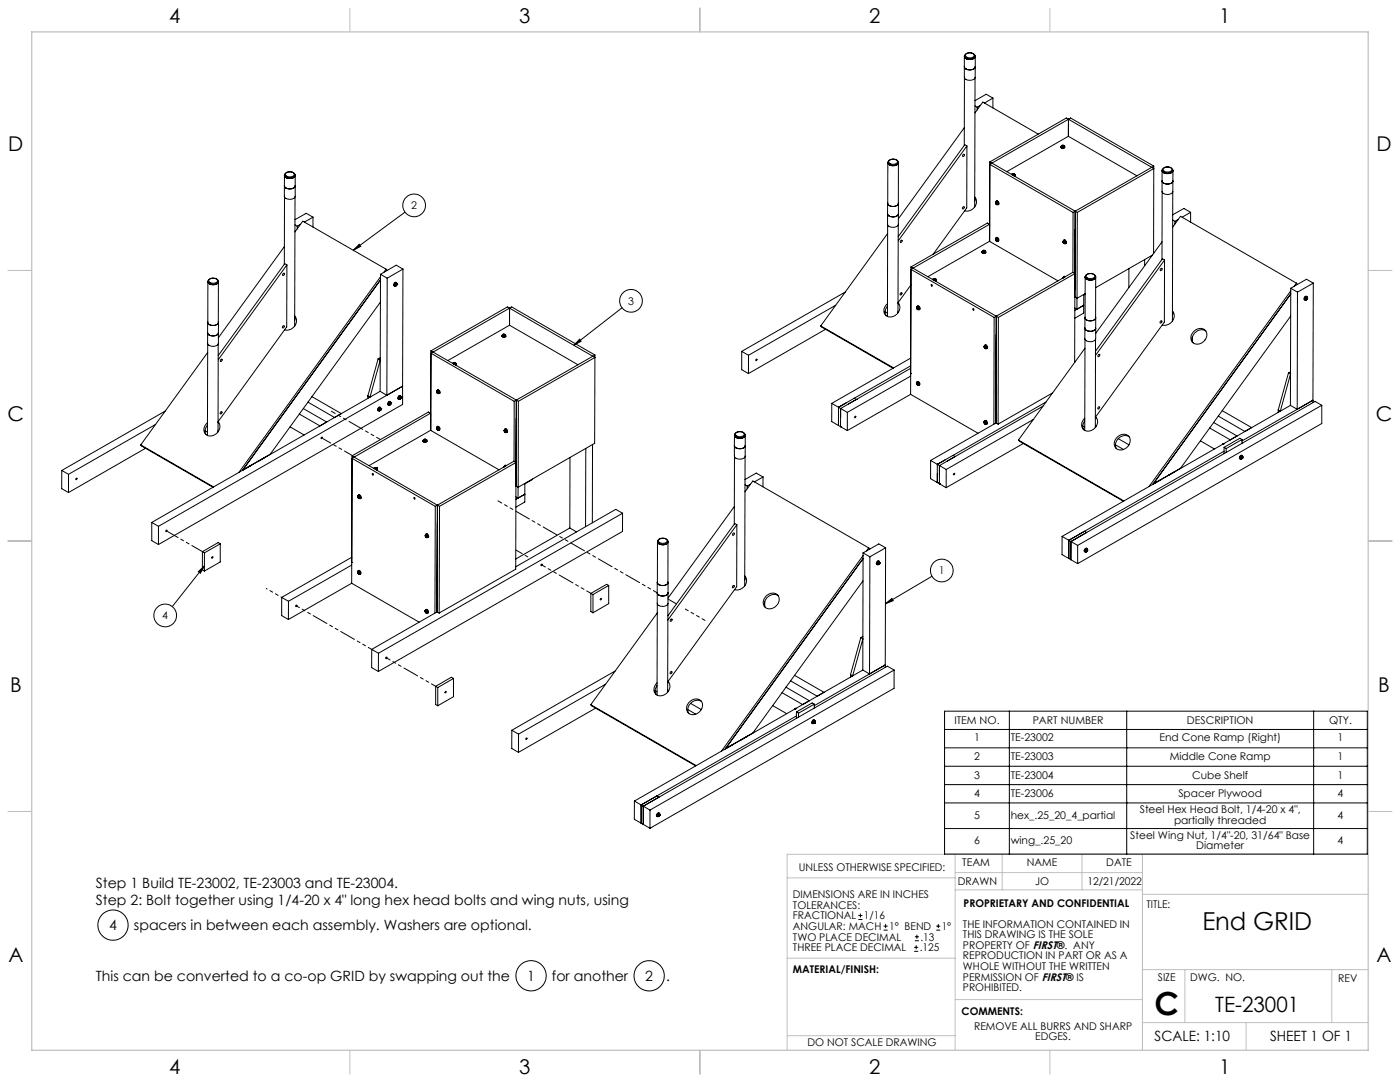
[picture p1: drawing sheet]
<svg xmlns="http://www.w3.org/2000/svg" width="559mm" height="432mm" viewBox="0 0 559 432" stroke-linecap="round" stroke-linejoin="round" font-family="sans-serif">
<defs><g id="words">
<text font-size="12.7" x="460.9" y="405.2">C</text>
<text font-size="9.9" x="479.9" y="371.2">End GRID</text>
<text font-size="8.5" x="485.1" y="404">TE-23001</text>
<g font-size="8.1">
<text x="67.6" y="9.3">4</text>
<text x="207.3" y="9.3">3</text>
<text x="347" y="9.3">2</text>
<text x="486.7" y="9.3">1</text>
<text x="3.3" y="60.1">D</text>
<text x="549.4" y="60.1">D</text>
<text x="3" y="168">C</text>
<text x="549.1" y="168">C</text>
<text x="4" y="276">B</text>
<text x="550.1" y="276">B</text>
<text x="3.3" y="383.9">A</text>
<text x="549.4" y="383.9">A</text>
<text x="67.6" y="428.4">4</text>
<text x="207.3" y="428.4">3</text>
<text x="347" y="428.4">2</text>
<text x="486.7" y="428.4">1</text>
</g>
<g font-size="5.6">
<text x="38.3" y="354.5">Step 1 Build TE-23002, TE-23003 and TE-23004.</text>
<text x="38.3" y="361.1">Step 2: Bolt together using 1/4-20 x 4&quot; long hex head bolts and wing nuts, using</text>
<text x="43.6" y="371.2">4</text>
<text x="53.4" y="371">spacers in between each assembly. Washers are optional.</text>
<text x="38.3" y="391.3">This can be converted to a co-op GRID by swapping out the</text>
<text x="210.4" y="391.4">1</text>
<text x="220.3" y="391.3">for another</text>
<text x="257.6" y="391.4">2</text>
<text x="265.9" y="391.3">.</text>
<text x="460.9" y="415.2">SCALE: 1:10</text>
<text x="507" y="415.2">SHEET 1 OF 1</text>
</g>
<g font-size="4.2">
<text x="164.1" y="83.5">2</text>
<text x="250.7" y="121.6">3</text>
<text x="374.8" y="229.2">1</text>
<text x="64.8" y="247.1">4</text>
<text x="380.9" y="289">ITEM NO.</text>
<text x="412.2" y="289">PART NUMBER</text>
<text x="473.8" y="289">DESCRIPTION</text>
<text x="530.5" y="289">QTY.</text>
<text x="388.8" y="295.9">1</text>
<text x="403.4" y="295.9">TE-23002</text>
<text x="462.8" y="295.9">End Cone Ramp (Right)</text>
<text x="533.9" y="295.9">1</text>
<text x="388.8" y="303.2">2</text>
<text x="403.4" y="303.2">TE-23003</text>
<text x="466.9" y="303.2">Middle Cone Ramp</text>
<text x="533.9" y="303.2">1</text>
<text x="388.8" y="311">3</text>
<text x="403.4" y="311">TE-23004</text>
<text x="475.8" y="311">Cube Shelf</text>
<text x="533.9" y="311">1</text>
<text x="388.8" y="317.9">4</text>
<text x="403.4" y="317.9">TE-23006</text>
<text x="470.3" y="317.9">Spacer Plywood</text>
<text x="533.9" y="317.9">4</text>
<text x="388.8" y="326.7">5</text>
<text x="403.4" y="326.7">hex_.25_20_4_partial</text>
<text x="454.9" y="324.6">Steel Hex Head Bolt, 1/4-20 x 4&quot;,</text>
<text x="468.6" y="328.7">partially threaded</text>
<text x="533.9" y="326.7">4</text>
<text x="451.1" y="334.8">Steel Wing Nut, 1/4&quot;-20, 31/64&quot; Base</text>
<text x="388.8" y="336.9">6</text>
<text x="403.4" y="336.9">wing_.25_20</text>
<text x="477.5" y="338.9">Diameter</text>
<text x="533.9" y="336.9">4</text>
<text x="318.8" y="347.7">UNLESS OTHERWISE SPECIFIED:</text>
<text x="384.1" y="345.5">TEAM</text>
<text x="409.9" y="345.7">NAME</text>
<text x="441.6" y="345.7">DATE</text>
<text x="382.3" y="353.3">DRAWN</text>
<text x="413.2" y="353.3">JO</text>
<text x="434" y="353.3">12/21/2022</text>
<text x="316.5" y="358.5">DIMENSIONS ARE IN INCHES</text>
<text x="316.5" y="362.7">TOLERANCES:</text>
<text x="384.6" y="361.9">PROPRIETARY AND CONFIDENTIAL</text>
<text x="457.6" y="362.3">TITLE:</text>
<text x="316.5" y="371.2">ANGULAR: MACH</text>
<text x="316.5" y="366.9">FRACTIONAL</text>
<text x="344.8" y="366.9">1/16</text>
<text x="354.9" y="371.2">1° BEND</text>
<text x="375.9" y="371.2">1°</text>
<text x="384.4" y="370.2">THE INFORMATION CONTAINED IN</text>
<text x="316.5" y="375.4">TWO PLACE DECIMAL</text>
<text x="367.4" y="375.4">.13</text>
<text x="384.4" y="374.4">THIS DRAWING IS THE SOLE</text>
<text x="316.5" y="379.6">THREE PLACE DECIMAL</text>
<text x="367.1" y="379.6">.125</text>
<text x="384.4" y="378.6">PROPERTY OF FIRST®. ANY</text>
<text x="384.4" y="382.9">REPRODUCTION IN PART OR AS A</text>
<text x="316.5" y="388.4">MATERIAL/FINISH:</text>
<text x="384.4" y="387.1">WHOLE WITHOUT THE WRITTEN</text>
<text x="384.4" y="391.3">PERMISSION OF FIRST® IS</text>
<text x="384.4" y="395.6">PROHIBITED.</text>
<text x="462.2" y="391.3">SIZE</text>
<text x="475.1" y="391.3">DWG. NO.</text>
<text x="534.1" y="391.8">REV</text>
<text x="383.8" y="405.1">COMMENTS:</text>
<text x="388.8" y="410.9">REMOVE ALL BURRS AND SHARP</text>
<text x="322.3" y="417.6">DO NOT SCALE DRAWING</text>
<text x="413.2" y="415.2">EDGES.</text>
</g>
</g></defs>
<g fill="none" stroke="#c0c0c0" stroke-width=".4">
<path d="M139.7 3.2v9.5M279.4 3.2v9.5M419.1 3.2v9.5M3.1 107.9h9.6M546.1 107.9h9.5M3.1 215.9h9.6M546.1 215.9h9.5M3.1 323.8h9.6M546.1 323.8h9.5M314.2 350.3h67M381.2 340.9v78.2M381.2 355.1h74.8"/>
<path d="M381.2 348.2h74.8M400 340.9v14.2M431.9 340.9v14.2M456 340.9v78.2M456 356.9h90.1M546.1 340.9h-231.9v78.2M314.2 382.4h67.2M381.2 398.9h74.8M456 387h90.1M472.9 387v21.1M531.6 387v21.1M139.7 419.1v9.6"/>
<path d="M279.4 419.1v9.6M314.2 413.3h67M419.1 419.1v9.6M456 408.1h90.1M497.4 408.1v11"/>
</g>
<path d="M12.7 12.7h533.4v406.4h-533.4z" fill="none" stroke="#c0c0c0" stroke-width=".5"/>
<g fill="none" stroke="#000" stroke-width=".4">
<path d="M384.9 26.6a2.5 2.5 0 0 0 4.4 .1M384.9 22.5v8.3a2.49 2.49 0 0 0 4.3 0l.1-4.1M385 31.1l-.1 26.9M385 22.4a2.28 2.28 0 0 1 2.1-1.3 2.28 2.28 0 0 1 2 1.3M385 22.3l.1 .7 .5 .4M385 22.4a2.33 2.33 0 0 0 4.1 .1v-.1M385 22.4a2.38 2.38 0 0 0 4.1 0M385.1 22l-.1 .7 .6 .7M385.6 21.6a1.94 1.94 0 0 1 3.2 .7 2.09 2.09 0 0 1-3.5-.3zM389.1 22.1a1.64 1.64 0 0 1-2.3 1.6l-1.2-.3M389.1 22.2a2.2 2.2 0 0 1-3.5 1.2M389.2 31.1l-.2 51.5"/>
<path d="M389.3 22.5v4.2M396.3 39.2v3.9M396.3 39.2l-3.4 1.9M396.3 39.2l-2.7-1.6-4.5 2.6M384.9 50.9l-26.3 36.4M385.9 58.2l-.8-.5-26.6 36.7M385.9 58.2l-27.4 37.9M385.9 58.2v24.8l-13.4 18.5M389.1 45.1l3.2-4.4 22.1 12.8M389.1 42.3l.9 .5M390 42.8v1.1M391.4 42l-1.4 .8"/>
<path d="M423.4 58.6a.82 .82 0 0 0 .8 .6 .82 .82 0 0 0 .8-.6M423.6 58.3l-.2 .4M423.6 58.5l.5 .5M423.6 58.5l.3 .1M423.7 58.2l.2 .4M423.7 58.2l-.1 .3M423.9 58.6h.5M423.9 58.6l.2 .1M423.9 58.1l.1 .1M423.9 58.1h.1M424 58l.6 .1M424 58l-.3 .2"/>
<path d="M424 58.2h.1M424.1 58.5v.1M424.1 58.7v.3M424.1 58.4l.1 .1M424.1 58.5h.1M424.1 58.4v.2M424.1 58.4v.1M424.4 58.2h.1M424.4 58.6l-.3 .1M424.4 58.2v.1M424.6 58.1l.1 .2M424.6 58.1l.2 .1"/>
<path d="M424.6 58.2h.1M424.6 58.2h-.2M424.7 58.6h-.3M424.7 58.6v.2M424.7 58.8l-.6 .2M424.7 58.3l-.3 .3M424.7 58.3v.3M424.8 58.2l-.1 .1M424.8 58.3a.71 .71 0 0 1-.5 .9 .71 .71 0 0 1-.9-.5M424.8 58.2l-.1 .6M426.4 54.4l-24.6 14.1M426.4 54.4l27.4 15.8"/>
<path d="M426.5 47.6l33.2 19.2M426.5 47.6l.8-.5 33.2 19.2M426.5 47.6l-.1 6.8M426.5 47.6l-30.6 17.5M426.5 47.6l-.9-.5-30.5 17.5M113.5 74.2a2.49 2.49 0 0 0 4.3 0M113.5 70v4.2M113.6 78.6l-.1 26.9M113.6 69.8v.5l.6 .5M113.6 69.9a2.28 2.28 0 0 1 2.1-1.4 2.28 2.28 0 0 1 2.1 1.4M113.6 69.9a2.39 2.39 0 0 0 3.9 .7l.3-.7M113.6 69.9a2.38 2.38 0 0 0 4.2 0"/>
<path d="M113.7 69.5l-.1 .8 .6 .6M114.2 69.1a2.11 2.11 0 0 1 3.2 .6 2.03 2.03 0 0 1-3.5-.2zM117.7 69.7a2.09 2.09 0 0 1-3.3 1.2l-.2-.1M117.7 69.6a1.68 1.68 0 0 1-2.3 1.6l-1.2-.3M117.8 78.6l-.2 51.5M117.8 70v8.3a2.5 2.5 0 0 1-4.3 0v-4.1M354.4 64.9l-.1 16.3M354.4 64.8a2.28 2.28 0 0 1 2.1-1.3 2.28 2.28 0 0 1 2.1 1.3M354.4 64.8a2.34 2.34 0 0 0 4.2 .2v-.2M354.4 64.8a2.37 2.37 0 0 0 4.2 0M354.9 64.1a2.02 2.02 0 0 1 3.3 .6 1.98 1.98 0 0 1-3.4-.3zM358.5 64.7a2 2 0 0 1-3.1 1.3l-.8-.5-.2-.8"/>
<path d="M358.6 64.9v20.4M384.5 61.6a.35 .35 0 0 1 .4 .3 .35 .35 0 0 1-.2 .4 .35 .35 0 0 1-.5-.2zM389 78.6a3.7 3.7 0 0 1-.1 4.2 3.7 3.7 0 0 1-3.9 1.3M389 78.8l.4 .3-.4 1.2M395.1 64.6l-.1 31.7M395.1 64.6l.8 .5M395.9 65.1l-.8 .5 33.2 19.2M395.9 65.1l33.3 19.2M403.8 69.6h.1M404 69.4l-.1 .3M404 69.4l-.2 .2M404.2 69.8h.1"/>
<path d="M404.3 69.7h.1M404.3 69.4h.1M404.3 69.4l.1 .1M404.3 70h.1M404.3 69.7l-.1 .1M404.4 69.5h.1M404.4 70h.3M404.5 69.3l-.5 .1M404.5 69.3l.5 .2M404.7 69.6v.1M404.7 70v.2M404.7 69.6l.2 .1"/>
<path d="M404.9 69.8l-.5 .2M404.9 69.7h.1M404.9 69.8l-.2 .2M405 69.5l-.1 .3M405 69.5l.1 .2M405.1 69.7l.1 .3-.2 .3M405.1 69.7l-.2 .1M405.1 69.7l-.3 .5M405.2 70l-.1 .4M459.7 66.8l.8 .5-30.5 17.5M459.7 66.8l-30.5 17.5M460.5 66.3l-.8 .5"/>
<path d="M460.5 66.3l-.1 34.8M463.8 72.2a2.49 2.49 0 0 0 4.3 0M463.8 68.1v8.2a2.47 2.47 0 0 0 4.3 .1v-4.2M463.9 76.6l-.1 26.9M463.9 67.9a2.28 2.28 0 0 1 2.1-1.3 2.28 2.28 0 0 1 2.1 1.3M463.9 67.9a2.38 2.38 0 0 0 4.1 .5l.1-.5M463.9 67.9a2.38 2.38 0 0 0 4.2 0M464 67.6a1.62 1.62 0 0 0 2.2 1.7l1.5-.4 .4-.6-.1-.7M464.5 67.2a1.94 1.94 0 0 1 3.2 .7 2.09 2.09 0 0 1-3.4-.3zM468.1 67.8a2.11 2.11 0 0 1-3.4 1.2l-.7-.5-.1-.7M468.1 76.6l-.1 51.6M468.2 68.1l-.1 4.1"/>
<path d="M113.5 98.4l-26.3 36.4M117.7 89.7l.9 .6M117.7 92.6l3.2-4.3 33.2 19.1M118.6 90.3v1M119.9 89.5l-1.3 .8M124.9 86.7l-2.7-1.6-4.5 2.6M124.9 86.7l-3.4 1.9M124.9 86.7v3.9M143.4 97.5l.6 .8-3 1.6zM161.6 84.7l-20.6 15.2M354.3 85.3a2.51 2.51 0 0 0 4.3 0M354.3 85.3v4.2a2.46 2.46 0 0 0 4.3 0v-4.2"/>
<path d="M354.3 81.2v4.1M354.3 89.7l-.1 36.6M354.3 93.2l-26.7 36.9M354.3 81.2l.7 .8M354.3 80.9l.1 .6 .5 .6M358.5 89.7l-.1 35.1M358.6 81.2a2.49 2.49 0 0 1-3.6 .8M358.6 80.9a1.96 1.96 0 0 1-3 1.4l-.7-.2M359.6 96a.35 .35 0 0 1 .4 .2 .35 .35 0 0 1-.2 .4 .35 .35 0 0 1-.5-.2zM384.4 82.5a.35 .35 0 0 1 .4 .3 .35 .35 0 0 1-.2 .4 .35 .35 0 0 1-.5-.2zM392.6 99.9l.5 .1M392.6 99.9l-.4 .2"/>
<path d="M394.9 96.3l-24.6 14.1M394.9 96.3l27.4 15.8M395 89.5l-.9-.5-30.5 17.5M395 89.5l-30.6 17.5M395 89.5l-.1 6.8M397.4 80.9l.2 .5M397.4 95.3v.5M397.4 80.6h.2M397.4 80.6v.3M397.4 95.8l.4 .4M397.4 95.6h.1M397.4 95.6h.2"/>
<path d="M397.5 95.1l.2 .1M397.5 95.1l-.1 .2M397.5 95.1a.7 .7 0 0 1 1 .2 .7 .7 0 0 1-.2 .9h-.2M397.5 95.1h.6M397.5 81.1h.1M397.5 80.6a.7 .7 0 0 1 1 0 .7 .7 0 0 1 .1 .9l-.5 .1M397.5 81.2h.2M397.5 81.1v.1M397.6 81.4l.4 .3M397.6 80.6l-.2 .3M397.6 80.6l.4 .3M397.6 95.6h.1"/>
<path d="M397.6 81.2h.1M397.6 94.8a.81 .81 0 0 1 1 .4 .81 .81 0 0 1-.2 1M397.7 95.2l-.3 .1M397.7 95.2l.3 .4M397.7 80.3a.82 .82 0 0 1 .9 .4 .82 .82 0 0 1-.1 1M397.7 95.2h.2M397.8 81h.1M397.8 80.8h.1M397.8 95.5h.1M397.8 80.6l.2 .3M397.8 96.2h.3M397.8 80.8v.2"/>
<path d="M397.8 80.6h-.2M397.8 80.9v.1M397.8 95.4h.1M397.9 95.9h.1M397.8 95.4v.1M397.9 95.9v.2M397.9 95.9h-.1M397.9 81.3h.1M397.9 95.2l.1 .4M397.9 81.4l.1 .1M397.9 96.1h.1M397.9 81.3l.1 .2"/>
<path d="M397.9 81.3v.1M398 80.9l.2 .5M398 80.9l.2 .2M398 81.5h.1M398 95.6l.1 .5M398 80.5l-.2 .1M398 80.5l.4 .5M398 80.5l-.6 .1M398 95.6l.2 .2M398.1 96.1l-.3 .1M398.1 96.1v.1M398.1 95.1l-.2 .1"/>
<path d="M398.1 95.1l.4 .6M398.2 81.4l-.2 .3M398.2 81.4v.2M398.2 81.6l-.2 .1M398.2 81.1v.3M398.2 95.8l-.1 .3M398.4 81l-.2 .1M398.4 81l-.2 .6M398.5 95.7l-.3 .1M398.5 95.7l-.4 .5M424.4 96.3v.5M424.4 96.8l.3 .4"/>
<path d="M424.4 96.6h.1M424.4 96.1a.64 .64 0 0 1 1 .2 .64 .64 0 0 1-.3 .9M424.4 96.6l.1 .1M424.5 96.1l.2 .1M424.5 96.1l.7 .1M424.5 96.1l-.1 .2M424.5 96.6v.1M424.6 95.8a.81 .81 0 0 1 .9 .4 .81 .81 0 0 1-.1 1M424.7 96.2l-.3 .1M424.7 96.2l.3 .4M424.7 96.2l.2 .1M424.7 97.2l.3 .1"/>
<path d="M424.8 96.6h.1M424.8 96.4v.2M424.8 96.9h.1M424.8 96.4h.1M424.8 96.9l.1 .2M424.9 97.1h.1M424.9 96.3l.1 .3M425 96.6l.1 .5M425 96.6l.2 .3M425.1 97.1l-.4 .1M425.1 97.1l-.1 .2M425.2 96.2l-.3 .1"/>
<path d="M425.2 96.2l.3 .5M425.2 96.9l-.1 .2M425.5 96.7l-.3 .2M425.5 96.7l-.5 .6M428.3 84.8l-.1 23.9M429.2 84.3l-.9 .5M429.2 84.3l-.2 34.3M429.2 84.3l.8 .5M429.2 91.5l-.1 3.2M430 84.8l-.1 34.3M463.8 96.5l-26.5 36.5M468.1 90.7l3.1-4.4 46.3 26.7"/>
<path d="M468.1 87.8l.8 .5M468.9 88.3v1.1M470.3 87.6l-1.4 .7M475.2 84.7v4M475.2 84.7l-3.4 2M475.2 84.7l-2.7-1.5-4.4 2.5M83 112.4l-.1 16.4 .6 .7M83 112.3a2.27 2.27 0 0 1 2.1-1.3 2.27 2.27 0 0 1 2 1.3M83 112.4a2.37 2.37 0 0 0 4.1 0M83 112.3a2.39 2.39 0 0 0 4.1 0M83 112.3v.1M83.6 111.5a2.08 2.08 0 0 1 3.2 .7 2 2 0 0 1-3.4-.3z"/>
<path d="M87.1 112.3v16.4a2.49 2.49 0 0 1-3.6 .8M87.1 112.1a2.23 2.23 0 0 1-3.7 1.1l-.4-1M113 109.2l.1-.1a.44 .44 0 0 1 .4 .6 .44 .44 0 0 1-.7 .2zM114.5 105.7l-.1 24.8-27.4 37.9a3.5 3.5 0 0 1-.6 4.6 3.5 3.5 0 0 1-4.6 0l-.4-2 .5-1.3 .9-1M114.5 105.7l-.8-.5-26.6 36.7M114.5 105.7l-27.4 37.9M151.8 110.5l-56.4 78M151.8 111.7l-55 76M151.9 109.5l-.2 46.7M151.9 109.5l2.7 1.5M154.1 107.4l-.9 1.3M154.1 107.4l.5 .5"/>
<path d="M154.6 111l-.2 46.8M157.4 113.7l.2 .1M157.4 113.7l.4 .5M157.6 113.1l.2 .2M157.6 113.1l-.2 .6M157.6 113.8l.2 .2M157.8 114l.3 .1M157.8 113.6v.4M157.8 113.6l-.2 .2M157.8 114v.2M157.8 113.3v.3M157.9 114h.1"/>
<path d="M157.9 113.4l.1 .1M158 113.4h-.1M158 113.4h.1M158 113.8h.1M158 113.5h.1M158 113.8l-.1 .2M158.1 113.1l-.3 .2M158.1 113.1l.3 .1M158.1 113.1l-.3 .5M158.1 114.1l-.3 .1M158.2 112.7a.81 .81 0 0 0-.9 .4 .81 .81 0 0 0 .1 1M158.3 113.5h.1"/>
<path d="M158.3 113l.1 .2M158.3 113l-.7 .1M158.3 113l-.2 .1M158.4 113.1v-.1a.69 .69 0 0 0-1 .2 .69 .69 0 0 0 .2 1l.2-.1M158.4 113.4l-.1 .1M158.4 113.5h.1M158.4 113.4h.1M158.4 113.5h-.1M158.4 113.2v.4M158.4 113.6l-.3 .5M160.8 107.4l-.1 46.7M160.8 107.4l-6.2 3.6"/>
<path d="M160.8 107.4l-2.6-1.6-6.3 3.7M337.4 116.6l-41.3 23.6M359.4 117l.2-.1a.35 .35 0 0 1 .3 .3 .35 .35 0 0 1-.2 .4 .35 .35 0 0 1-.4-.3zM363.6 113.7l-5.1 7.1M363.6 107.5l33.2 19.2M363.6 107.5l-.1 49.9M363.6 106.5l.8 .5M363.6 106.5l-.1 42.6M364.4 107l-.8 .5M364.4 107l33.3 19.2M371.7 113.6l.4 .2-.1 .4zM372.4 111.5v.1"/>
<path d="M372.4 111.5l-.1 .1M372.6 111.4l.1 .1M372.6 111.4h.1M372.7 111.3l-.3 .2M372.7 111.3h.5M372.7 111.5h.1M372.9 111.8h.1M372.9 111.7h.1M373.1 111.5h.1M373.2 111.8l-.4 .1M373.2 111.8l-.2 .1M373.2 111.3l.3 .2"/>
<path d="M373.2 111.3l.3 .1M373.3 111.4h.1M373.3 111.4l-.2 .1M373.5 111.8h-.3M373.5 111.8v.3M373.5 112.1h-.2M373.5 111.5l-.3 .3M373.5 111.4v.1M373.5 111.5l.2 .4-.2 .3M373.5 111.4v.7M373.5 111.5v.3M373.7 111.9l-.1 .4"/>
<path d="M391.9 100.5a.81 .81 0 0 0 .8 .7 .81 .81 0 0 0 .8-.7M392.1 100.3l.4 .6M392.1 100.3l.2 .1M392.1 100.3a.69 .69 0 0 0 .4 .8 .69 .69 0 0 0 .9-.3l-.1-.5M392.2 100.1l.1 .3M392.2 100.1l-.1 .2M392.3 100.4l.5 .1M392.3 100.4l.2 .2M392.4 100h.1M392.4 100l.1 .1M392.4 100l.2 .1M392.5 100.6v.3"/>
<path d="M392.5 100.4h.1M392.5 100.1h.1M392.6 100.1h.1M392.6 100.4l-.1 .1M392.8 100.5h.3M392.8 100.5l-.3 .1M392.9 100.2h.1M393.1 100.5v.3M393.1 100.8l-.6 .1M393.1 100l.1 .3M393.1 100.2h.1M393.1 100.2h-.2"/>
<path d="M393.1 100l.2 .2M393.2 100.3l-.4 .2M393.2 100.3l-.1 .2M393.3 100.2l-.1 .1M393.3 100.2l-.2 .6M424.3 110.9h.1M424.4 110.8l-.1 .1M424.5 110.6l-.1 .2M424.5 110.6l.1 .1M424.6 110.4h.6M424.6 110.7l-.2 .1M424.9 110.6h-.4"/>
<path d="M425.1 110.5l-.5-.1-.2 .3M429 118.6h.1M429 118.6l.9 .5M429 109.2l-30.5 17.5M429 109.2l-.1 35.4M429 109.2l-.8-.5-30.5 17.5M429.1 115.4l-.1 .1M429.9 119v4.4M432.6 117.5l-.1 4.3M433.1 117.4l-.5 .3M433.1 117.2l-3.2 1.9M433.2 110.5a2.28 2.28 0 0 1 2-1.4 2.28 2.28 0 0 1 2.1 1.4"/>
<path d="M433.2 110.5a2.37 2.37 0 0 0 4.1 0M433.2 110.5l-.1 16.3M433.6 109.8a2.05 2.05 0 0 1 3.4 .5 2.01 2.01 0 0 1-3.5-.2zM437.3 110.5a2.34 2.34 0 0 1-4.1 .1M437.3 110.3a2.11 2.11 0 0 1-3.3 1.2l-.7-.4-.1-.8M437.3 110.6v24.5a2.49 2.49 0 0 1-4.3 0v-4.1M450.6 107.2v7.6M456.9 103.6v2.4M459.6 102v.3M460 101.8l-22.7 13M463.3 107.3l.1-.1a.35 .35 0 0 1 .4 .3 .35 .35 0 0 1-.3 .4 .35 .35 0 0 1-.4-.3zM464.8 103.8l-.1 24.7-27.5 38 .5 .3"/>
<path d="M464.8 103.8l-27.5 38M464.8 103.8l-.8-.5-26.7 36.9M515.2 116.1l-56.5 78M515.2 117.3l-55 76M515.2 115l-.1 46.8M515.2 115l2.7 1.6M517.5 113l-1 1.3M517.5 113l.4 .5M517.9 116.6l-.1 46.7M520.8 119l.2 .2M520.8 119l.3 .7M521 119.2l.1 .3"/>
<path d="M521.1 119.5l.2 .2M521.1 119.5v.2M521.1 119.7h.2M521.1 118.5l-.3 .5M521.1 118.5l.3 .2M521.1 118.5l.7 .1M521.2 119.5h.1M521.2 118.9l-.2 .3M521.2 118.9l-.1 .6M521.3 119.4h.1M521.3 119.4l-.1 .1M521.4 118.7h.2"/>
<path d="M521.4 118.7l-.2 .2M521.4 119h.1M521.6 118.3a.82 .82 0 0 0-1 .4 .82 .82 0 0 0 .2 1M521.6 119.2h.1M521.6 118.7l-.4 .2M521.6 118.7l.2 .2M521.7 119.4l-.4 .3M521.7 119.2h.1M521.7 118.6a.74 .74 0 0 0-1 .1 .74 .74 0 0 0 0 1h.4M521.7 119.2h-.1M521.8 118.6l-.2 .1M521.8 118.6v.3"/>
<path d="M521.8 118.9l-.1 .5M524.2 113l-.1 47.7M524.2 113l-6.3 3.6M524.2 113l-2.7-1.6-6.3 3.6M82.9 132.8a2.49 2.49 0 0 0 4.3 0M82.9 128.7v8.2a2.47 2.47 0 0 0 4.3 .1v-4.2M82.9 137.2l-.1 36.6M82.9 128.4v.6l.6 .5M87.1 137.2l-.1 35.1M87.1 128.4a2.17 2.17 0 0 1-3.4 1.2l-.2-.1M87.2 128.7v4.1M113 130.1a.35 .35 0 0 1 .4 .2 .35 .35 0 0 1-.2 .4 .35 .35 0 0 1-.5-.2z"/>
<path d="M117.6 126.2l.8 1.4-.1 1.2-.6 1.2M117.6 126.3l.4 .2-.4 1.3M117.7 130l-1.6 1.4-1.3 .4-1.2-.2M151.8 120.6l-44 60.7M200.3 134a.82 .82 0 0 0 .8 .6 .82 .82 0 0 0 .8-.6M200.5 133.9l.5 .5M200.5 133.9h.3M200.6 133.6l.2 .3M200.6 133.6l-.1 .3M200.6 133.7h-.1a.66 .66 0 0 0 .6 .8 .66 .66 0 0 0 .7-.7l-.1-.1M200.8 133.9l.5 .1M200.8 133.9l.2 .2"/>
<path d="M200.8 133.6h.1M200.8 133.5h.1M200.8 133.5l.1 .1M200.9 133.4l.6 .1M200.9 133.4l-.3 .2M200.9 133.6h.1M201 134.1v.3M201 133.9h.1M201.1 133.8h.1M201.1 133.8v.1M201.3 134h.3M201.3 133.6l.1 .1"/>
<path d="M201.3 134l-.3 .1M201.3 133.6v.1M201.5 133.5l.2 .2M201.5 133.5l.2 .1M201.5 133.6l-.1 .1M201.5 133.6h-.2M201.5 133.6h.1M201.6 134v.3M201.6 134.3l-.6 .1M201.7 133.7l-.4 .3M201.7 133.7l-.1 .3M201.7 133.6v.1"/>
<path d="M201.7 133.6l-.1 .7M203.4 123l33.2 19.2M203.4 123l.8-.5 33.3 19.2M203.4 123v6.8M203.4 129.8l-24.6 14.1M203.4 129.8l27.3 15.8M203.4 123l-30.5 17.5M203.4 123l-.9-.5-30.5 17.5M231.4 135.4l.6 .8-2.9 1.6zM248.3 122.8l-19.2 15M327.6 130.1l28.8 16.9M327.6 130.1l29.1 16.7"/>
<path d="M329.5 131.4l-30.8 17.7M333.5 121.8l-34.7 20M353.3 124.4l.9 .6M354.2 122.2l-.9 2.1 .4 1.7M358.4 124.3l.3 .2M358.5 120.9a3.6 3.6 0 0 1-.6 4.5 3.6 3.6 0 0 1-4.5 .3 3.3 3.3 0 0 1 .8-4.5M358.5 121l.3 .3M365.9 122.7v.2M365.9 122.9l.2 .5M366 122.8h.1M366 122.8l.1 .1M366 122.6l-.1 .3"/>
<path d="M366 122.6l.4 .1M366 122.6l-.1 .1M366 122.6a.71 .71 0 0 1 1-.1 .71 .71 0 0 1 0 1h-.5M366.1 122.9h.1M366.1 122.5l-.2 .2M366.1 123.4l.4 .1M366.1 122.2a.82 .82 0 0 1 1 .4 .82 .82 0 0 1-.1 1M366.3 123.3l.1 .1M366.3 123.3h.1M366.3 123.4h.1M366.4 123.4h.1M366.4 122.7l.2 .5"/>
<path d="M366.4 123h.1M366.4 122.7l.2 .2M366.5 122.3l-.3 .2 .2 .2M366.5 122.3l.4 .4M366.5 122.3l-.5 .3M366.5 122.9v.1M366.5 123h.1M366.5 122.9l-.1 .1M366.6 122.9v.3M366.6 123.2l-.1 .3M366.6 123.2l.1 .2M366.7 123.4l-.2 .1"/>
<path d="M366.9 122.7l-.3 .2M366.9 122.7l.1 .6-.3 .1M388.3 123.2l.3 .1 .1 .4h-.3zM392.8 138.5l.3 .5M392.8 138.1v.4M392.9 138.3l.2 .2M392.9 138.3h.1M392.9 138.1a.71 .71 0 0 1 1 0 .71 .71 0 0 1 0 1h-.4M393 138.1l.3 .2M393 138.1l-.2 .4M393 138.1h-.2M393.1 139l.4 .1"/>
<path d="M393.1 138.5h.1M393.1 137.8a.81 .81 0 0 1 .9 .3 .81 .81 0 0 1-.1 1M393.2 138l.1 .3M393.2 138l-.2 .1M393.2 138.8h.1M393.2 139h.1M393.2 138.8l.1 .2M393.3 139h-.1M393.3 138.3l.3 .5M393.3 138.6h.1M393.3 138.3l.3 .2M393.4 138.6h.1"/>
<path d="M393.4 138.6h-.1M393.4 137.9l-.2 .1M393.4 137.9l.4 .4M393.4 137.9l-.6 .2M393.5 138.6h.1M393.5 138.6h-.2M393.6 138.8l-.1 .3M393.6 138.5v.3M393.6 138.8l.1 .2M393.7 139l-.2 .1M393.8 138.3l-.2 .2M393.8 138.3l.1 .6-.2 .1"/>
<path d="M396.8 126.7l-.1 42.6M397.7 133.5l-.2 35.3M397.7 126.2l-.9 .5M397.7 126.2l-.2 42.6M397.7 126.2l.8 .5M398.5 126.7l-.1 42.6M429 122.9l.9 .5M432.5 121.8l-2.6 1.6M432.5 121.8l-3.5 2.1M432.5 121.8v3.2l-3.5 2M433 131a2.47 2.47 0 0 0 4.3 0M433 126.8v4.2"/>
<path d="M433.1 135.4l-.1 36.4M433.1 139l-26.6 36.6M433.1 126.8a2.44 2.44 0 0 0 4.2 0M433.1 126.5a2.1 2.1 0 0 0 3.4 1.3l.7-.4 .1-.9M437.3 135.4l-.1 35.2M463.2 128.2l.1-.1a.35 .35 0 0 1 .4 .3 .35 .35 0 0 1-.3 .4 .35 .35 0 0 1-.4-.2zM468 124.2l.7 1.7-.7 2.2M468 128.1l-1.6 1.4-1.3 .3-1.2-.1M468 124.4l.3 .2-.3 1.3M475.9 134.5v1.7M476.5 132.3a2.83 2.83 0 0 1 3.2-1.2 2.83 2.83 0 0 1 2 2.7 3.6 3.6 0 0 1-2.2 3.1 3.6 3.6 0 0 1-3.7-.6l-.4-2zM481.3 132.1a3.7 3.7 0 0 0-4.2 .6 3.7 3.7 0 0 0-.9 4.1"/>
<path d="M515.2 126.2l-44 60.7M82.9 140.7l-26.7 36.9M88.2 143.4a.39 .39 0 0 1 .4 .6 .39 .39 0 0 1-.7 0zM124.5 158.3l11.7 6.8-2.7 1.5-10.6-6.1M146.8 158v1M150.9 143.2l.9 .5-4.1 14.8-.9-.5M150.9 143.2l-4.1 14.8M151.7 156.2l2.7 1.6M151.7 156.2l-91.1 52.3M151.8 142.8l-.9 .4M159.1 158.5l.3 .1M159.1 158.5v.5l.2 .2"/>
<path d="M159.3 159.2l.2 .1M159.4 158.9l.1 .4M159.4 158.6v.3M159.4 158.9l-.1 .3M159.5 158.7h.2M159.5 158.7h.1M159.5 158.7l.1 .1M159.6 158.1l-.5 .4M159.6 158.1l.2 .1M159.6 158.1l.6 .3M159.6 158.4l-.2 .2M159.6 158.4l-.2 .5"/>
<path d="M159.6 158.8h.1M159.6 158.7v.1M159.7 159.2h.1M159.7 159.1v.1M159.7 159h.1M159.7 159v.2M159.8 158.2l.2 .1M159.8 158.2l-.2 .2M159.9 157.9a.81 .81 0 0 0-1 .4 .81 .81 0 0 0 .2 1M159.9 159.1l-.4 .2M159.9 158.6h.1M160 158.3l-.4 .1"/>
<path d="M160 158.3l.2 .3M160 158.3l.2 .1M160.1 158.3a.7 .7 0 0 0-1 0 .7 .7 0 0 0 0 1h.4M160.1 158.5h.1M160.1 158.5l-.2 .1M160.2 158.6l-.3 .5M160.2 158.4v.2M160.7 154.1l-6.3 3.7M160.7 154.1v7.3l-97.4 55.9M160.7 154.1l-97.4 55.9M172 140l-.1 31.7M172 140l.9 .5"/>
<path d="M172.9 140.5l-.9 .5 33.2 19.2M172.9 140.5l33.2 19.2M174.3 156.3l.2 .5M174.3 156h.2M174.3 156v.3M174.4 156.6h.1M174.4 156a.72 .72 0 0 1 1 0 .72 .72 0 0 1 0 1l-.4 .1M174.4 156.6h.2M174.5 156.8l.4 .3M174.5 156l-.2 .3M174.5 156l.4 .2M174.6 156.6h.1"/>
<path d="M174.6 155.7a.82 .82 0 0 1 .9 .4 .82 .82 0 0 1-.1 1M174.7 156.4h.1M174.7 156.2h.1M174.7 156.2v.2M174.7 156.3v.1M174.7 156l.2 .2M174.7 156h-.2M174.8 156.7h.1M174.8 156.7l.1 .2M174.9 156.2l.2 .6M174.9 156.2l.2 .3M174.9 156.9h.1"/>
<path d="M175 155.9l-.3 .1M175 155.9l.4 .5M175 155.9l-.7 .1M175.1 156.8l-.2 .3M175.1 156.8v.2M175.1 156.5v.3M175.1 157l-.2 .1M175.4 156.4l-.3 .1M175.4 156.4l-.3 .6M180.7 145v.1M180.9 144.8l-.2 .2M181.1 145.2h.1"/>
<path d="M181.2 145.1h.1M181.2 144.8l.1 .1M181.2 144.8h.1M181.2 145.1l-.1 .1M181.2 145.3h.1M181.3 145.3l.3 .1M181.3 144.9h.1M181.4 144.7l-.5 .1M181.4 144.7l.5 .2M181.6 145v.1M181.6 145.4v.2M181.6 145l.2 .1"/>
<path d="M181.6 145.1h.2M181.8 145.2l-.5 .1M181.8 145.1h.1M181.8 145.2l-.2 .2M181.9 144.9l-.1 .3M181.9 144.9l.1 .2M182 145.1l-.2 .1M182 145.1l.1 .3-.2 .3M182 145.1l-.3 .5M182.1 145.3l-.1 .5M206.1 159.7l-.9 .5M206.1 159.7l-.1 31.2"/>
<path d="M206.1 159.7l-.1 34.3M206.1 159.7l.8 .5M236.6 142.2l-30.5 17.5M236.6 142.2l.9 .5M237.5 141.7l-.9 .5M237.5 141.7v1M237.5 142.7l-30.6 17.5M237.5 142.7l-.2 34.2-30.5 17.6M296.1 140.2l2.7 1.6M296.1 140.2v7.3l2.6 1.6M298.8 141.8l-.1 7.3M301.7 143.5h.5l-.4 .5z"/>
<path d="M341 158.9l-6.3 3.7M341 158.9l.8 .5M341.8 159.4h.1M363.5 149.1h.1M363.5 147l-28 16M363.5 157.4l26.9 15.5M363.5 157.4l-25.3 14.4M363.5 150.1l-25.3 14.5M363.5 146l-22.5 12.9M363.5 142.9l-31.5 18.1M365.8 152.8l.1 .4M365.9 153.2l.3 .4"/>
<path d="M365.9 153h.1M365.9 152.7a.71 .71 0 0 1 1-.1 .71 .71 0 0 1 0 1.1h-.4M365.9 153l.1 .1M366 152.6l.2 .1M366 152.6l.7 .1M366 152.6l-.2 .2M366 153.1h.1M366.1 152.3a.81 .81 0 0 1 .9 .4 .81 .81 0 0 1-.1 1M366.2 152.7l-.4 .1M366.2 152.7l.3 .4M366.2 152.7l.2 .1M366.2 153.6l.3 .1"/>
<path d="M366.3 153.4h.1M366.3 153v.1M366.3 153.4l.1 .2M366.3 153h.1M366.3 153.6h.1M366.4 153h.1M366.3 152.9v.1M366.4 153l-.1 .1M366.4 152.8l.1 .3M366.5 153.1v.5M366.5 153.6h-.3M366.5 153.1l.2 .3"/>
<path d="M366.5 153.6v.1M366.7 153.4l-.2 .2M366.7 152.7l-.3 .1M366.7 152.7l.2 .6M366.9 153.3l-.2 .1M366.9 153.3l-.4 .4M420.1 156.8l-21.7 12.5M438.4 141.6l.1-.1a.35 .35 0 0 1 .4 .3 .35 .35 0 0 1-.3 .4 .35 .35 0 0 1-.4-.2zM514.3 148.8l.8 .5-4.1 14.8-.8-.5M514.3 148.8l-4.1 14.8M515.1 148.3l-.8 .5M56.2 177.6l.5 .5 28.3 16.4"/>
<path d="M56.2 177.6l29 16.7M58.1 178.9l-30.8 17.7M62.1 169.4l-34.8 19.9M66 164l-41.3 23.7M81.9 171.9l.9 .6M82.8 169.7l-.9 1.8v.9l.4 1.1M87 168.6l.4 .2M87 171.8l.3 .1M88.1 164.5v-.1a.35 .35 0 0 1 .4 .2 .35 .35 0 0 1-.2 .5 .35 .35 0 0 1-.4-.2zM115.8 170.4l5.6 3.2M121.1 163.1l9.3 5.3-2.7 1.6-8.2-4.8M151.1 163.1l.2 .2"/>
<path d="M151.1 163.1l-.1 .6 .2 .1M151.2 163.8l.2 .1M151.3 163.5l.1 .4M151.3 163.3v.2M151.3 163.5l-.1 .3M151.5 163.3h.1M151.4 163.3h.1M151.4 163.3l.2 .1M151.5 162.7l-.4 .4M151.5 162.7l.2 .1M151.5 162.7l.6 .3M151.6 163.1l-.3 .2"/>
<path d="M151.6 163.1l-.3 .4M151.6 163.4h.1M151.6 163.3v.1M151.6 163.8h.1M151.7 163.6v.1M151.7 163.6h.1M151.7 163.6v.2M151.7 163.7l-.1 .1M151.7 162.8l.2 .1M151.7 162.8l-.1 .3M151.8 162.6a.81 .81 0 0 0-.9 .4 .81 .81 0 0 0 .1 1M151.8 163.8l-.4 .1"/>
<path d="M151.8 163.3h.1M151.9 162.9l-.3 .2M151.9 162.9l.2 .4M151.9 162.9l.2 .1M152 162.9a.71 .71 0 0 0-1-.1 .71 .71 0 0 0-.1 1.1h.5M152 163.1v.1M152 163.2h.1M152 163.1l-.2 .2M152 163.2l-.1 .1M152.1 163.3l-.3 .5M152.1 163v.3M155.1 160.8l.3 .1"/>
<path d="M155.1 160.8l-.1 .6 .3 .1M155.3 161.5l.2 .1M155.4 161.3l.1 .3M155.4 160.9v.4M155.4 161.3l-.1 .2M155.5 161h.1M155.5 161l.1 .1M155.5 160.4l-.4 .4M155.5 160.4l.3 .1M155.5 160.4l.6 .3M155.6 161h.1M155.6 161v.1"/>
<path d="M155.6 160.8l-.2 .1M155.6 160.8l-.2 .5M155.6 161.5h.1M155.7 161.3h.1M155.7 161.3v.2M155.7 161.3l-.1 .2M155.8 160.5l.2 .1M155.8 160.5l-.2 .3M155.9 160.3a.83 .83 0 0 0-1 .3 .83 .83 0 0 0 .1 1M155.9 161.5l-.4 .1M155.9 160.9v.1M155.9 161h.1"/>
<path d="M156 160.6a.68 .68 0 0 0-1-.1 .68 .68 0 0 0-.1 .9l.6 .2M156 160.6l-.4 .2M156 160.6l.1 .4M156 160.8h.1M156 160.6l.1 .1M156 160.8l-.1 .2M156.1 161l-.2 .5M156.1 160.7v.3M168.8 175.9a.81 .81 0 0 0 .8 .7 .81 .81 0 0 0 .8-.7M169 175.7l.4 .6M169 175.7l.2 .1M169 175.6a.72 .72 0 0 0 .6 .9 .72 .72 0 0 0 .8-.6l-.1-.3"/>
<path d="M169.1 175.5l.1 .3M169.1 175.5l-.1 .2M169.2 175.8l.5 .1M169.2 175.8l.2 .2M169.4 175.4h.1M169.3 175.4h.1M169.3 175.4l.2 .1M169.4 176v.3M169.5 175.5h.1M169.5 175.8v.1M169.5 175.8h.1M169.5 175.3l.5 .1"/>
<path d="M169.5 175.3l-.4 .2M169.7 175.9h.3M169.7 175.9l-.3 .1M169.9 175.6h.1M170 175.4l.1 .3M170 175.6h.1M170 175.9v.3M170 176.2l-.6 .1M170 175.4l.3 .2M170.1 175.7l-.4 .2M170.1 175.7l-.1 .2M170.3 175.6l-.2 .1"/>
<path d="M170.3 175.6l-.3 .6M171.9 171.7l-24.7 14.1M171.9 171.7l27.3 15.8M171.9 164.9l-30.5 17.5M171.9 164.9v6.8M171.9 164.9l-.9-.5-30.5 17.5M174.3 170.7v.5M174.3 171.2l.4 .4M174.3 171h.1M174.3 171h.2M174.4 170.5l.2 .1M174.4 170.5l-.1 .2"/>
<path d="M174.4 170.5a.72 .72 0 0 1 1 .2 .72 .72 0 0 1-.2 1l-.2-.1M174.4 170.5h.7M174.4 171h.1M174.5 171h.1M174.5 170.2a.85 .85 0 0 1 1 .4 .85 .85 0 0 1-.2 1M174.6 170.6l-.3 .1M174.6 170.6l.3 .4M174.6 170.6h.2M174.7 170.9h.1M174.7 170.8v.1M174.7 171.6h.3M174.7 170.8h.1"/>
<path d="M174.8 171.3h.1M174.8 171.3l.1 .2M174.8 171.3v.2M174.8 170.6l.1 .4M174.8 171.5h.1M174.9 171l.1 .5M174.9 171l.2 .2M175 171.5l-.3 .1M175 171.5v.1M175.1 170.5l-.3 .1M175.1 170.5l.3 .6M175.1 171.2l-.1 .3"/>
<path d="M175.4 171.1l-.3 .1M175.4 171.1l-.4 .5M201.3 171.7v.5M201.3 172.2l.4 .4M201.3 171.9v.1M201.3 171.9h.1M201.3 171.9l.2 .1M201.3 172h.1M201.4 171.6a.7 .7 0 0 1 1 0 .7 .7 0 0 1-.2 1h-.2M201.4 171.5l.2 .1M201.4 171.5l.7 .1M201.4 171.5l-.1 .2"/>
<path d="M201.5 172h.1M201.5 171.2a.82 .82 0 0 1 1 .4 .82 .82 0 0 1-.2 1M201.6 171.6l-.3 .1M201.6 171.6l.3 .4M201.6 171.6l.2 .1M201.7 171.9h.1M201.7 172.6h.2M201.7 171.8h.1M201.7 172.3h.1M201.7 172.3l.1 .2M201.8 171.8l-.1 .1M201.8 172.5h.1"/>
<path d="M201.8 171.7l.1 .3M201.9 172l.1 .5M201.9 172l.2 .3M202 172.5l-.3 .1M202 172.5l-.1 .1M202.1 171.6l-.3 .1M202.1 171.6l.3 .5M202.1 172.3l-.1 .2M202.4 172.1l-.3 .2M202.4 172.1l-.5 .5M205.2 160.2v23.9M206.9 160.2l-.1 34.3"/>
<path d="M233.8 179l-.1 31.2M236.5 177.4l-.1 31.2M293.1 177.8v4.2a2.49 2.49 0 0 0 4.3 0l.1-4.2M293.1 177.8a2.52 2.52 0 0 0 4.4 0M293.2 173.7l-.1 4.1M293.2 173.5a2.27 2.27 0 0 1 2.1-1.3 2.27 2.27 0 0 1 2.1 1.4M293.2 173.5l.1 .5 .5 .6M293.2 173.5a2.27 2.27 0 0 0 2.1 1.4 2.27 2.27 0 0 0 2.1-1.3M293.2 173.5a2.38 2.38 0 0 0 4.2 .1M293.3 173.2l-.1 .6 .6 .8M293.8 172.8a2.08 2.08 0 0 1 3.2 .6 2 2 0 0 1-3.5-.2zM297.3 173.2v.1a1.61 1.61 0 0 1-2.3 1.6l-1.2-.3"/>
<path d="M297.4 173.4a2.02 2.02 0 0 1-3.1 1.3l-.5-.1M297.5 173.7v4.1M332 161l2.7 1.5M332 161v7.2l2.6 1.6M334.6 169.8h.1M334.7 162.6l.8 .5M334.7 169.8l.8 .5M334.7 162.5v7.3M334.7 166.2l-.1 3.6M335.5 170.3l2.7 1.5M335.5 170.3h.1M335.5 163v3.7"/>
<path d="M335.5 163l2.7 1.6M335.5 163v7.3M337.8 160.7l-3.1 1.8M338.2 164.6v7.2M392.7 168.7l.4 .4M392.8 168.5l.2 .1M392.9 168.3l-.2 .4M392.9 168.3h.3M392.9 168.5h-.1M392.9 168.5h.1M392.9 168.2v-.1a.7 .7 0 0 1 .9 .2 .7 .7 0 0 1-.2 1l-.2-.1M392.9 168.5l.1 .1"/>
<path d="M393 168.6h.1M393 168.1l.2 .2M393 168.1l-.1 .2M393 167.9a.81 .81 0 0 1 1 .4 .81 .81 0 0 1-.2 1M393 168.1l.3-.1 .4 .3M393.1 169.1l.3 .1M393.1 169.1l.2 .2M393.2 168.9v.2M393.2 168.9h.1M393.2 168.3l.3 .5M393.2 169.1h.1M393.2 168.3l.3 .2"/>
<path d="M393.2 168.6h.1M393.3 168.6h.1M393.3 168.6h-.1M393.4 169.2l-.1 .1M393.5 168.5v.3M393.5 168.8l-.1 .4M393.5 168.8l.1 .3M393.6 169.1l-.2 .1M393.7 168.3l-.2 .2M393.7 168.3l.1 .6M393.8 168.9l-.2 .2M393.8 168.9l-.5 .4"/>
<path d="M397.5 168.8l-26.1 15M397.5 168.8l.9 .5M406.5 175.6l.5 .5 41.4 23.9M406.5 175.6l42.1 24.3M408.4 177l-30.8 17.6M412.4 167.4l-34.7 20M416.3 162.1l-41.3 23.7M417.5 160.4l-37.1 21.3M432.2 170l.8 .4M433 168l-.8 1.9 .4 1.6M437.2 169.8l.4 .2M437.3 166.4a3.5 3.5 0 0 1-.5 4.6 3.5 3.5 0 0 1-4.6 .1l-.5-1.1 .1-.9 1.2-2.2"/>
<path d="M438.4 162.4a.43 .43 0 0 1 .5 .6 .43 .43 0 0 1-.7 .2zM445.2 177.5l3.2 1.9M445.9 174.5a2.81 2.81 0 0 1 3.2-1.2 2.81 2.81 0 0 1 2 2.7 3.6 3.6 0 0 1-2.2 3.2 3.6 3.6 0 0 1-3.7-.6l-.5-1.1 .1-.9zM446.3 175l4.3 2.5M450.7 174.3a3.7 3.7 0 0 0-4.2 .6 3.7 3.7 0 0 0-.9 4.1M479.1 175.9l5.6 3.3M484.4 168.6l9.3 5.4-2.6 1.5-8.3-4.7M487.9 163.9l11.7 6.7-2.7 1.6-10.6-6.1M488.1 177.2h.1M488.1 177.2l-.1 .1M488.2 177.1h.1M488.3 177.1h.1"/>
<path d="M488.3 177.1l-.2 .1M488.6 178.5v2.5M488.6 178.5l.8 .5M489.4 179v1.6M495.7 175.4v1.6M495.7 175.4l-6.3 3.6M495.7 175.4l-.8-.5-6.3 3.6M510.2 163.6v1M515.1 161.8l2.7 1.5M515.1 161.8l-91.2 52.3M517.8 163.3l6.3-3.6-28.4 16.3M527.6 161.7v7.3l-97.5 55.9"/>
<path d="M527.6 161.7l-97.5 56M527.6 161.7l-2.7-1.5-97.4 55.9M24.7 187.7l2.6 1.6M24.7 187.7l-.1 7.3 2.7 1.6M27.3 189.3v7.3M99.8 185.9l-2.7 1.6M102.9 184.1l.1 .1M105.7 182.6h.1M105.7 182.6l-2.7 1.6M140.5 182.9l-.1 49.9M140.5 182.9l33.2 19.2M140.5 181.9l.9 .5"/>
<path d="M140.5 181.9l-.1 42.6M141.4 182.4l-.9 .5M141.4 182.4l33.2 19.2M142.8 198.3l.3 .5M142.8 198v.3M142.9 198.2h.1M142.9 198l-.1 .3M142.9 198l.4 .1M142.9 198.2l.1 .1M142.9 198h-.1M142.9 198v-.1a.71 .71 0 0 1 1 0 .71 .71 0 0 1 0 1h-.4M143.1 198.8l.4 .1"/>
<path d="M143.1 197.6a.81 .81 0 0 1 .9 .4 .81 .81 0 0 1-.1 1M143.1 197.9l.2 .2M143.1 197.9l-.2 .1M143.2 198.7h.1M143.2 198.6v.1M143.2 198.7l.1 .1M143.3 198.8h.1M143.3 198.1l.3 .5M143.3 198.4h.1M143.3 198.1l.2 .2M143.4 197.7l-.6 .3M143.4 197.7l.4 .4"/>
<path d="M143.4 197.7l-.3 .2M143.4 198.4h.1M143.5 198.3l.1 .3M143.6 198.6l-.1 .3M143.6 198.6l.1 .2M143.7 198.8l-.2 .1M143.8 198.1l-.3 .2M143.8 198.1l.1 .6-.2 .1M149.3 186.9v.1M149.3 186.9h.1M149.5 186.8h.1M149.5 186.8l.1 .1"/>
<path d="M149.6 186.7l-.3 .2M149.6 186.7h.5M149.6 186.9h.1M149.7 186.9h.1M149.9 187.1h.1M149.9 187.2h.1M149.9 187.1v.1M150.1 186.9h.1M150.1 186.7l.3 .2M150.1 187.2l-.3 .1M150.1 187.2l-.2 .1M150.1 186.7l.3 .1"/>
<path d="M150.2 186.8h.1M150.2 186.8l-.1 .1M150.4 186.9l-.3 .3M150.4 187.2h-.3M150.4 186.8v.1M150.4 186.9l.3 .4-.3 .3M150.4 186.8l-.2 .7M150.7 187.3l-.2 .4M201.2 186.3h.1M201.3 186.2l-.1 .1M201.4 186l-.1 .2M201.4 186l.1 .1"/>
<path d="M201.5 185.8h.6M201.5 186.2h-.2M201.8 186h-.4M202 185.9l-.5-.1-.2 .3M205.9 198.3l.9 .5M206 190.9h.1M206 184.6l-30.6 17.5M206 184.6l-.2 42.6-30.5 17.5M206 184.6l-.9-.5-30.5 17.5M206 194h-.1M206 194l.8 .5M206.8 198.8l2.7-1.6-3.6 2.1"/>
<path d="M206.8 194.4v4.4M209.5 192.9v7.4l-3.6 2.1M212.5 191.2l-3 1.9M227.5 182.6l-.1 28.1M293.2 182.2l-.1 27M297.4 196.3l3.1-4.4 46.2 26.8M297.4 193.5l.8 .5M297.4 182.3l-.1 51.5M298.2 194v1.1M299.6 193.2l-1.4 .8M304.6 190.4l-2.8-1.6-4.4 2.6M304.6 190.4l-3.5 1.9"/>
<path d="M304.6 190.4l-.1 3.9M371.4 183.8v7.2l2.7 1.6M371.4 183.8l2.8 1.5M374.1 192.6h.1M374.1 192.6l.9 .5M374.1 185.3v7.3M374.1 185.3l.9 .5M374.2 185.3h.1M375 193.1h.1M375 185.8h.1M375 185.8v7.3M375 193.1l2.6 1.5"/>
<path d="M375 185.8l2.7 1.6M377.3 183.5l-3.1 1.8M377.7 187.4l-.1 7.2M380.6 189.1h.5l-.4 .4zM381.2 182.2l-.8-.5-6.3 3.6M381.2 182.2l-3.1 1.8M381.2 182.2h.1M460.5 193v.1M463.2 191.5h.1M463.2 191.5l-2.7 1.6M466.3 189.7h.1M469 188.1l-2.7 1.6"/>
<path d="M488.6 180.1l-62 35.5M495 182.5l.2 .1M495 182.5l.3 .6M495.2 182.6l.1 .3M495.3 182.9l.2 .2M495.3 182.9v.2M495.3 183.1h.2M495.3 182l-.3 .5M495.3 182l.3 .1M495.3 182l.7 .1M495.4 182.4l-.2 .2M495.4 182.4l-.1 .5"/>
<path d="M495.5 182.6v.1M495.5 182.6l-.1 .1M495.5 182.6h.1M495.6 182.1h.2M495.6 182.1l-.2 .3M495.7 182.8h.1M495.7 183h.1M495.7 182.9v.1M495.7 182.8v.2M495.8 182.4h.1M495.8 181.8a.81 .81 0 0 0-.9 .4 .81 .81 0 0 0 .1 1M495.8 182.1l-.4 .3"/>
<path d="M495.8 182.1l.3 .3M495.9 182.3h.1M495.9 182.8l-.4 .3M495.9 182.3l-.1 .1M496 182.1a.64 .64 0 0 0-1 .1 .64 .64 0 0 0 .3 1M496 182.1l.1 .3M496 182.1h-.2M496.1 182.4l-.2 .4M60.6 208.5v7.3l2.7 1.5M60.6 208.5l2.7 1.5M63.3 210v7.3M87.9 217l-.8-.5-6.3 3.7"/>
<path d="M87.9 217l-6.3 3.6M87.9 217v7.3l-6.3 3.6M169.8 213.9l.2 .4M169.8 213.5v.4M169.9 213.7h.1M169.9 213.5a.71 .71 0 0 1 1 0 .71 .71 0 0 1 0 1h-.5M169.9 213.7l.1 .2M169.9 213.5l.4 .2M169.9 213.5l-.1 .4M169.9 213.5h-.1M170 214.3l.4 .2M170 213.9h.1"/>
<path d="M170 213.1a.82 .82 0 0 1 .9 .4 .82 .82 0 0 1-.1 1M170.1 213.4l.2 .3M170.1 213.4l-.2 .1M170.1 214.2h.1M170.1 214.2v.2M170.2 214.4h.1M170.3 213.7l.2 .5M170.3 214h.1M170.3 213.7l.2 .2M170.4 213.9v.1M170.4 213.3l-.3 .1M170.4 213.3l.4 .4"/>
<path d="M170.4 213.3l-.6 .2M170.4 214h.1M170.5 214.2l-.1 .3M170.5 213.9v.3M170.5 214.2l.1 .2M170.6 214.4l-.2 .1M170.8 213.7l-.3 .2M170.8 213.7l.1 .6-.3 .1M173.7 202.1l-.1 42.6M174.6 208.9v3.1M174.6 201.6l-.9 .5M174.6 201.6l-.2 42.6"/>
<path d="M174.6 201.6l.8 .5M175.4 202.1l-.1 42.6M227.4 210.7l2.7 1.6M227.4 210.7l-21.6 12.4M248.5 204.8v7.3l-97.5 55.9M248.5 204.8l-97.4 55.9M248.5 204.8l-2.7-1.5-40 22.9M262.5 216.1l-.1 16.3a2.44 2.44 0 0 0 4.2 0M262.5 216.2a2.37 2.37 0 0 0 4.1 0M262.9 215.2a2.2 2.2 0 0 1 3.7 1.1 2.45 2.45 0 0 1-4.1-.3zM263.1 215.3a2 2 0 0 1 3.2 .7 2 2 0 0 1-3.5-.3zM266.6 215.9a2.23 2.23 0 0 1-3.7 1.1l-.4-1"/>
<path d="M266.6 216.1v16.3M292.6 212.9l.1-.1a.36 .36 0 0 1 .4 .3 .36 .36 0 0 1-.3 .4 .36 .36 0 0 1-.4-.2zM293.1 202.1l-26.5 36.6M294.1 209.4l-.1 24.7-27.5 38.1 .5 .3M294.1 209.4l-27.5 38M294.1 209.4l-.8-.5-26.7 36.9M346.7 218.7l.5 .4M346.7 218.7l-.9 1.2M353.5 218.6l-2.7-1.5-6.3 3.6M353.5 218.6l-6.3 3.6M353.5 218.6l-.2 46.8M423.9 214.1l2.7 1.5"/>
<path d="M423.9 214.1v7.2l2.7 1.6M426.6 215.6l.9 .5M426.6 215.6v7.3M427.5 216.1l-.1 7.3M427.5 216.1l2.6 1.6M430.1 217.7v7.2M432.9 212l.8 .5-6.2 3.6M433.1 219.5l.2 .1M433.1 219.5l.1 .7M433.3 219.9l.2 .3M433.3 219.6v.3M433.3 219.9l-.1 .3"/>
<path d="M433.5 219l-.4 .5M433.5 219l.2 .1M433.5 219l.6 .3M433.5 219.4l-.2 .2M433.5 219.4l-.2 .5M433.6 219.9l-.2 .1M433.6 219.9h.1M433.7 219.5h.1M433.7 219.1l.3 .1M433.7 219.1l-.2 .3M433.7 219.4h.1M433.7 219.4v.1"/>
<path d="M433.8 218.9a.82 .82 0 0 0-.9 .4 .82 .82 0 0 0 .1 .9M433.8 219.8h.2M433.8 219.8h.1M433.9 219.8h.1M434 219.2l-.5 .2M434 219.2l.1 .3M434 219.8h.1M434 219.2l.1 .1M434 219.2a.71 .71 0 0 0-1 0 .71 .71 0 0 0 0 1h.4M434.1 219.5l-.2 .5M434.1 219.3v.2M79.2 228.1l2.4-2.3-1.6 3z"/>
<path d="M80.8 220.2l.8 .4M80.8 220.2v7.2l.8 .5M81.6 225.8l-12.8 16.3M81.6 220.6v7.3M84.6 222.3l.4-.1-.3 .6zM112.4 238.4l2.7 1.6M112.4 238.4v7.3l2.7 1.5M115.1 240v7.2M140.4 232.8l26.9 15.5M140.4 232.8l-25.3 14.4M140.4 224.5h.1M140.4 225.5l-25.3 14.5"/>
<path d="M140.4 222.4l-28 16M142.8 228.6l.3 .5M142.8 228.2v.4M142.8 228.4l.1 .1M142.8 228.4h.1M142.8 228.1a.71 .71 0 0 1 1.1-.1 .71 .71 0 0 1 0 1.1h-.5M142.9 228l.2 .1M142.9 228l.7 .1M142.9 228l-.1 .2M142.9 228.5h.1M143 227.7a.82 .82 0 0 1 .9 .4 .82 .82 0 0 1-.1 1M143.1 228.1l-.3 .1"/>
<path d="M143.1 228.1l.3 .4M143.1 228.1l.3 .1M143.1 229.1h.3M143.2 228.8h.1M143.2 228.4v.1M143.2 228.4h.1M143.2 228.8l.1 .2M143.3 229h.1M143.3 228.4l-.1 .1M143.4 228.2v.3M143.4 228.5v.5M143.4 229l-.3 .1"/>
<path d="M143.4 228.5l.2 .3M143.4 229v.1M143.6 228.8l-.2 .2M143.6 228.1l-.2 .1M143.6 228.1l.2 .6M143.8 228.7l-.2 .1M143.8 228.7l-.4 .4M235.8 236.8l.9 .5M235.8 236.8v7.3l.9 .4M236.7 237.3v7.2M239.7 238.9l.4-.1-.3 .6zM243 233.6l-6.3 3.7"/>
<path d="M243 233.6v7.3l-6.3 3.6M243 233.6l-.9-.4-6.3 3.6M262.3 236.6a2.49 2.49 0 0 0 4.3 0M262.3 232.4v8.3a2.47 2.47 0 0 0 4.3 .1v-4.2M262.4 232.2a2.07 2.07 0 0 0 3.1 1.3l1-.5 .1-.8M266.7 232.4l-.1 4.2M292.4 233.9l.2-.1a.43 .43 0 0 1 .5 .5 .43 .43 0 0 1-.7 .2zM297.3 229.8l.7 1.8-.7 2.2M297.3 230l.3 .2M297.3 233.8l-2 1.4-2.1 .1M297.6 230.3l-.3 1.2M305.6 238.1a2.92 2.92 0 0 1 3-1.4 2.92 2.92 0 0 1 2.4 2.4 3.6 3.6 0 0 1-2 3.4 3.6 3.6 0 0 1-4-.5l-.4-1.7z"/>
<path d="M310.6 237.7a3.7 3.7 0 0 0-4.2 .6 3.7 3.7 0 0 0-.9 4.1M344.5 231.8l-44 60.7-11 6.3M344.5 222.9l-55 76M344.5 221.7l-56.5 78.1M344.5 220.7l2.7 1.5M344.5 220.7l-.1 46.7M347.2 222.2l-.1 46.8-2.7-1.6M350.1 224.6l.2 .2M350.1 224.6l.2 .7M350.3 224.8v.3M350.3 225.1l.3 .2M350.3 225.1v.2"/>
<path d="M350.3 225.3h.3M350.4 224.2l-.3 .4M350.4 224.2l.3 .1M350.4 224.2l.7 .1M350.5 225.1v.1M350.5 224.6l-.2 .2M350.5 224.6l-.2 .5M350.6 225h.1M350.6 225l-.1 .1M350.6 225l-.1 .2M350.7 224.3h.2M350.7 224.3l-.2 .3"/>
<path d="M350.7 224.6h.1M350.7 224.5v.1M350.7 224.5h.1M350.9 224a.82 .82 0 0 0-1 .3 .82 .82 0 0 0 .2 1.1M350.9 224.8h.1M350.9 224.3l-.4 .3M350.9 224.3l.3 .2M350.9 224.3h.2M351 225.1l-.4 .2M351 224.3a.65 .65 0 0 0-1 .1 .65 .65 0 0 0 .3 1l.1-.1M351 224.8h.1M351.1 224.3l.1 .2"/>
<path d="M351.2 224.5l-.2 .6M372 230l-18.6 10.9M426.6 222.9l.8 .5M427.4 223.4l2.7 1.5M433.2 220.2h.3M433.4 220h.1M433.9 220l-.4 .2M148.4 259.2l-.1 7.2 2.7 1.6M148.4 259.2l2.7 1.5M169.7 244.1l.3 .4M169.8 243.7l-.1 .4M169.8 243.7h.3"/>
<path d="M169.8 243.9h.1M169.8 243.6a.71 .71 0 0 1 1 0 .71 .71 0 0 1 0 1h-.5M169.8 243.9l.1 .1M169.9 244h.1M169.9 243.5l.2 .2M169.9 243.5l-.1 .2M169.9 243.3a.81 .81 0 0 1 1 .4 .81 .81 0 0 1-.2 1M169.9 243.5l.3-.1 .4 .4M170 244.5l.4 .1M170 244.5l.2 .2M170.1 244.3h.1M170.1 244.3v.2"/>
<path d="M170.1 243.7l.3 .5M170.1 244.1h.1M170.1 244.5h.1M170.1 243.7l.3 .2M170.3 244h.1M170.3 244l-.2 .1M170.4 244.6l-.2 .1M170.4 243.9v.3M170.4 244.2v.4M170.6 243.8l-.2 .1M170.6 243.8l.2 .5M170.8 244.3l-.6 .4"/>
<path d="M170.8 244.3l-.3 .2M174.4 244.2l-26 15M174.4 244.2l.9 .5M262.4 241l-.1 36.4M262.4 244.6l-26.6 36.6M266.6 241l-.1 35.2M267.7 247.2l.1-.1a.35 .35 0 0 1 .4 .3 .35 .35 0 0 1-.3 .4 .35 .35 0 0 1-.4-.2zM305.3 240.1l-.1 1.8M343.6 254.5l.8 .5-4.1 14.7-.8-.5M343.6 254.5l-4.1 14.7M344.4 254l-.8 .5M353.4 240.9l2.6-2.1 .5 .9z"/>
<path d="M151.1 260.7l-.1 7.3M173.9 273.9l.8 .5M173.9 273.9v7.3l.8 .5M174.7 274.4v7.3M181 270.8l-6.3 3.6M181 270.8v7.2l-6.3 3.7M181 270.8l-.8-.5-6.3 3.6M241.7 273l-34.7 20M245.6 267.8l-41.3 23.6M261.5 275.6l.8 .5M262.3 273.6l-.8 2.2 .4 1.4M266.5 275.4l.4 .3"/>
<path d="M266.6 272a3.6 3.6 0 0 1 0 4.1 3.6 3.6 0 0 1-3.7 1.5 2.85 2.85 0 0 1-1.9-2.3 2.85 2.85 0 0 1 1.3-2.8M267.7 268a.39 .39 0 0 1 .4 .6 .39 .39 0 0 1-.7 0zM280 280a3.7 3.7 0 0 0-4.2 .5 3.7 3.7 0 0 0-.9 4.2M313.7 274.2l9.3 5.4-2.6 1.6-8.3-4.8M317.1 269.5l11.8 6.8-2.7 1.5-10.6-6.1M339.5 269.2v1M344.4 267.4l-91.2 52.3M353.3 265.4l-28.3 16.2M353.3 265.4v.9M356.9 267.4l-2.7-1.5-97.4 55.8M356.9 267.4v7.3l-97.5 55.9M356.9 267.4l-97.5 55.9"/>
<path d="M204.3 291.4v7.3l2.6 1.5M204.3 291.4l2.7 1.6M207 293l-.1 7.2M235.8 281.2l.5 .6 41.4 23.8M235.8 281.2l42.1 24.3M237.7 282.6l-30.8 17.6M274.5 283.1l3.2 1.9M275 280.4a2.94 2.94 0 0 1 3-1.5 2.94 2.94 0 0 1 2.4 2.4 3.7 3.7 0 0 1-1.9 3.4 3.7 3.7 0 0 1-3.9-.3l-.5-1-.1-.9zM275.6 280.7l4.3 2.5M289.8 298.7h.1M292.5 297.1l-2.7 1.6M298.3 293.8l-2.7 1.5"/>
<path d="M308.4 281.6l5.6 3.2M317.4 282.8h.1M317.4 282.8v.1M317.4 282.9h.1M317.5 282.7h.1M317.5 282.7l-.1 .1M317.6 282.7h.1M317.6 282.7l-.2 .1M317.6 282.7v.1M317.9 284.1v2.6M317.9 284.1l.8 .5M317.9 285.7l-62 35.5"/>
<path d="M318.7 284.6v1.6M324.3 288.1l.2 .2M324.3 288.1l.3 .6M324.5 288.3l.1 .2M324.6 288.5l.2 .2M324.6 288.5v.2M324.6 288.7h.2M324.6 287.6l-.3 .5M324.6 287.6l.3 .2M324.6 287.6l.7 .1M324.7 288.3h.1M324.7 288l-.2 .3"/>
<path d="M324.7 288l-.1 .5M324.8 288.3h.1M324.8 288.3h-.1M324.9 287.8h.2M324.9 287.8l-.2 .2M325 288.4h.1M325 288.6h.1M325 281v1.6M325 288.4v.2M325 281l-6.3 3.6M325 281l-.8-.5-6.3 3.6M325.1 288v.1"/>
<path d="M325.1 287.4a.81 .81 0 0 0-.9 .4 .81 .81 0 0 0 .1 1M325.1 287.8l-.4 .2M325.1 287.8l.3 .2M325.2 287.9h.1M325.2 287.9l-.1 .1M325.2 288.5l-.4 .2M325.3 287.7a.64 .64 0 0 0-1 .2 .64 .64 0 0 0 .3 .9M325.3 287.7l.1 .3M325.3 287.7l-.2 .1M325.4 288l-.2 .5M377 283.8h168.7v57.1h-168.7zM377 291.1h168.7"/>
<path d="M377 298.4h168.7M402.9 283.8v57.1M449.7 283.8v57.1M524.3 283.8v57.1M253.2 319.7l2.7 1.5M253.2 319.7v7.3l2.7 1.5M262.2 317.6l.8 .5M377 305.8h168.7M377 313.1h168.7M255.9 321.2l.9 .5M255.9 328.5l.9 .5M255.9 321.2v7.3"/>
<path d="M256.8 321.7v7.3M256.8 321.7l2.6 1.6M256.8 329l2.6 1.6M259.4 323.3v7.3M262.4 325.1l.2 .2M262.4 325.1l.2 .7M262.6 325.8l.2 .1M262.6 325.5l.2 .4M262.6 325.3v.2M262.6 325.5v.3M262.7 325.6v.1M262.8 324.7l-.4 .4"/>
<path d="M262.8 324.7l.2 .1M262.8 324.7l.6 .2M262.9 325l-.3 .3M262.9 325l-.3 .5M262.9 325.5h.1M262.9 325.5l-.2 .2M262.9 325.5l-.2 .1M263 325.2h.1M263 324.8l.2 .1M263 324.8l-.1 .2M263 325h.1M263 325v.2"/>
<path d="M263.1 325.4h.1M263.1 324.5a.82 .82 0 0 0-.9 .4 .82 .82 0 0 0 .1 1M263.1 325.4h.2M263.2 325.7l-.4 .2M263.2 324.9l-.3 .1M263.2 324.9l.2 .3M263.2 325.4h.1M263.2 324.9h.2M263.3 325.4h-.1M263.3 324.8a.65 .65 0 0 0-1 .2 .65 .65 0 0 0 .3 .9h.1M263.4 325.2l-.2 .5M263.4 324.9v.3"/>
<path d="M377 320.4h168.7M377 330.7h168.7M342.6 367h1.6M342.6 365.4h1.6M343.4 364.6v1.5M352.7 371.2h1.6M352.7 369.6h1.6M353.5 368.8v1.6M364.9 379.7h1.6M364.9 378.1h1.6M365.2 375.4h1.6M365.2 373.8h1.6"/>
<path d="M365.7 377.3v1.5M366 373v1.6M373.7 371.2h1.6M373.7 369.6h1.6M374.5 368.8v1.6"/>
<circle cx="165.3" cy="82" r="4.5"/>
<circle cx="251.9" cy="120.1" r="4.5"/>
<circle cx="128.4" cy="174.8" r=".31"/>
<circle cx="341.4" cy="166.5" r=".31"/>
<circle cx="30.5" cy="191.2" r=".31"/>
<circle cx="148.7" cy="189.2" r=".31"/>
<circle cx="165.4" cy="198.8" r=".31"/>
<circle cx="66.4" cy="211.9" r=".31"/>
<circle cx="216.2" cy="225.5" r=".31"/>
<circle cx="375.9" cy="227.7" r="4.5"/>
<circle cx="65.9" cy="245.6" r="4.5"/>
<circle cx="118.3" cy="241.9" r=".31"/>
<circle cx="154.2" cy="262.6" r=".31"/>
<circle cx="177.8" cy="276.1" r=".3"/>
<circle cx="210.1" cy="294.9" r=".31"/>
<circle cx="45.1" cy="369.2" r="6"/>
<circle cx="212" cy="389.4" r="6"/>
<circle cx="259.1" cy="389.4" r="6"/>
</g>
<path d="M106.3 234.9l6.2 3.5" fill="none" stroke="#000" stroke-width=".4" stroke-dasharray="6.3 1.3 1.3 1.3 1.3 1.3" stroke-dashoffset="6"/>
<path d="M118.1 241.7l30.3 17.5" fill="none" stroke="#000" stroke-width=".4" stroke-dasharray="6.3 1.3 1.3 1.3 1.3 1.3" stroke-dashoffset="4.7"/>
<path d="M216 225.3l19.9 11.5M154 262.4l19.9 11.5" fill="none" stroke="#000" stroke-width=".4" stroke-dasharray="6.3 1.3 1.3 1.3 1.3 1.3" stroke-dashoffset="4.4"/>
<path d="M205.9 219.5l5.8 3.3" fill="none" stroke="#000" stroke-width=".4" stroke-dasharray="6.3 1.3 1.3 1.3 1.3 1.3" stroke-dashoffset="3.4"/>
<path d="M132.2 164.1l19.6 11.3M198.7 199.9l63.6 36.7" fill="none" stroke="#000" stroke-width=".4" stroke-dasharray="6.3 1.3 1.3 1.3 1.3 1.3" stroke-dashoffset="4.6"/>
<path d="M128.8 175l11.9 6.8" fill="none" stroke="#000" stroke-width=".4" stroke-dasharray="6.3 1.3 1.3 1.3 1.3 1.3" stroke-dashoffset="2.7"/>
<path d="M66.8 212.1l14 8" fill="none" stroke="#000" stroke-width=".4" stroke-dasharray="6.3 1.3 1.3 1.3 1.3 1.3" stroke-dashoffset="1.5"/>
<path d="M266.7 239.1l3.3 1.9" fill="none" stroke="#000" stroke-width=".4" stroke-dasharray="6.3 1.3 1.3 1.3 1.3 1.3"/>
<path d="M273.5 243l7.9 4.6" fill="none" stroke="#000" stroke-width=".4" stroke-dasharray="6.3 1.3 1.3 1.3 1.3 1.3" stroke-dashoffset="5"/>
<path d="M79.2 228.1l2.4-2.3-1.6 3zM353.4 240.9l2.6-2.1 .5 .9zM231.4 135.4l.6 .8-2.9 1.6zM141 99.9l2.4-2.4 .6 .8z" fill="#000"/>
<use href="#words"/>
</svg>
